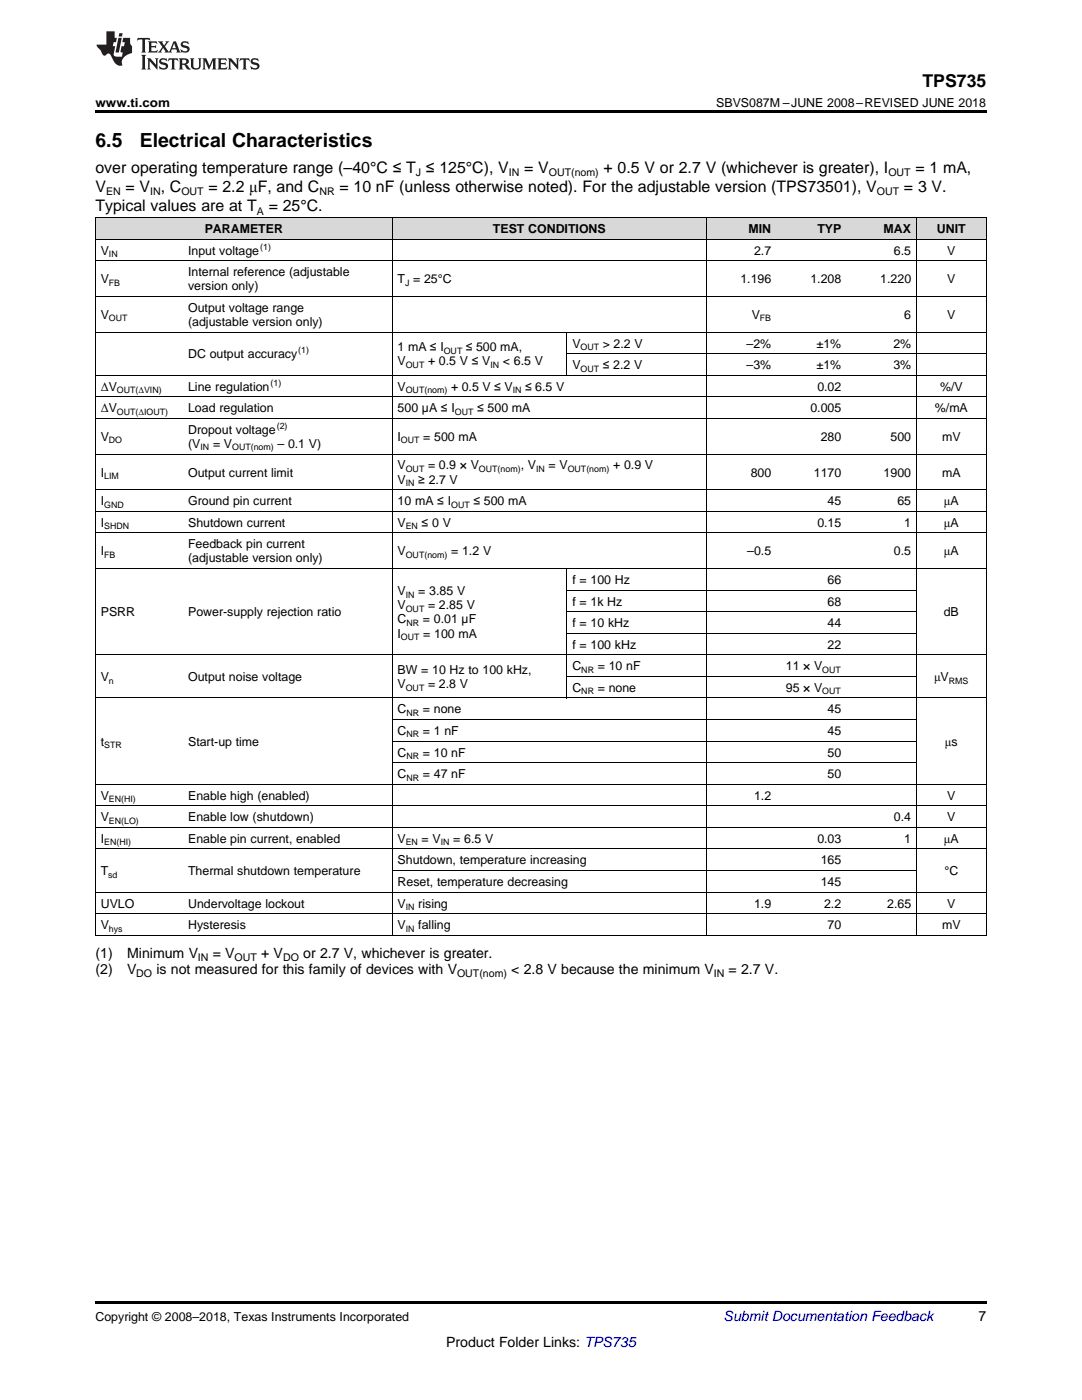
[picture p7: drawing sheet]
<svg xmlns="http://www.w3.org/2000/svg" width="216mm" height="279mm" viewBox="0 0 216 279" stroke-linecap="round" stroke-linejoin="round" font-family="sans-serif">
<defs><g id="words">
<g font-size="3.9">
<text x="19" y="29.3">6.5</text>
<text x="27.9" y="29.3">Electrical Characteristics</text>
</g>
<text font-size="3.5" x="184.1" y="17.3">TPS735</text>
<g font-size="3.2">
<text x="19" y="34.4">over operating temperature range (–40°C ≤ T ≤ 125°C), V</text>
<text x="104.6" y="34.4">= V</text>
<text x="120.4" y="34.4">+ 0.5 V or 2.7 V (whichever is greater), I</text>
<text x="182.7" y="34.4">= 1 mA,</text>
<text x="19" y="38.3">V</text>
<text x="25" y="38.3">= V , C</text>
<text x="41.6" y="38.3">= 2.2 μF, and C</text>
<text x="67.7" y="38.3">= 10 nF (unless otherwise noted). For the adjustable version (TPS73501), V</text>
<text x="180.4" y="38.3">= 3 V.</text>
<text x="19" y="42.2">Typical values are at T</text>
<text x="53.6" y="42.2">= 25°C.</text>
</g>
<g font-size="2.8">
<text x="19" y="191.3">(1)</text>
<text x="25.4" y="191.3">Minimum V</text>
<text x="42.4" y="191.3">= V</text>
<text x="52.1" y="191.3">+ V</text>
<text x="60.5" y="191.3">or 2.7 V, whichever is greater.</text>
<text x="19" y="194.5">(2)</text>
<text x="25.4" y="194.5">V</text>
<text x="31.2" y="194.5">is not measured for this family of devices with V</text>
<text x="102" y="194.5">&lt; 2.8 V because the minimum V</text>
<text x="145.4" y="194.5">= 2.7 V.</text>
<text x="195.3" y="263.6">7</text>
<text x="89" y="268.9">Product Folder Links: TPS735</text>
</g>
<text font-size="2.8" fill="#0000c8" x="144.4" y="263.6">Submit Documentation Feedback</text>
<g font-size="2.5">
<text x="19" y="21.4">www.ti.com</text>
<text x="142.9" y="21.4">SBVS087M –JUNE 2008–REVISED JUNE 2018</text>
<text x="40.9" y="46.5">PARAMETER</text>
<text x="98.4" y="46.5">TEST CONDITIONS</text>
<text x="149.4" y="46.5">MIN</text>
<text x="163.1" y="46.5">TYP</text>
<text x="176.3" y="46.5">MAX</text>
<text x="186.9" y="46.5">UNIT</text>
<text x="20.1" y="50.8">V</text>
<text x="37.5" y="50.8">Input voltage</text>
<text x="150.5" y="50.8">2.7</text>
<text x="178.4" y="50.8">6.5</text>
<text x="189" y="50.8">V</text>
<text x="20.1" y="56.5">V</text>
<text x="37.5" y="55.1">Internal reference (adjustable</text>
<text x="37.5" y="57.9">version only)</text>
<text x="79.3" y="56.5">T = 25°C</text>
<text x="147.7" y="56.5">1.196</text>
<text x="161.7" y="56.5">1.208</text>
<text x="175.6" y="56.5">1.220</text>
<text x="189" y="56.5">V</text>
<text x="20.1" y="63.6">V</text>
<text x="37.5" y="62.2">Output voltage range</text>
<text x="37.5" y="65.1">(adjustable version only)</text>
<text x="150" y="63.6">V</text>
<text x="180.4" y="63.6">6</text>
<text x="189" y="63.6">V</text>
<text x="37.5" y="71.5">DC output accuracy</text>
<text x="79.3" y="70.1">1 mA ≤ I</text>
<text x="93" y="70.1">≤ 500 mA,</text>
<text x="114.2" y="69.4">V</text>
<text x="120.3" y="69.4">&gt; 2.2 V</text>
<text x="149" y="69.4">–2%</text>
<text x="162.9" y="69.4">±1%</text>
<text x="178.3" y="69.4">2%</text>
<text x="20.1" y="78">ΔV</text>
<text x="37.5" y="78">Line regulation</text>
<text x="79.3" y="72.9">V</text>
<text x="79.3" y="78">V</text>
<text x="85.4" y="72.9">+ 0.5 V ≤ V</text>
<text x="90" y="78">+ 0.5 V ≤ V</text>
<text x="100.4" y="72.9">&lt; 6.5 V</text>
<text x="104.8" y="78">≤ 6.5 V</text>
<text x="114.2" y="73.7">V</text>
<text x="120.3" y="73.7">≤ 2.2 V</text>
<text x="149" y="73.7">–3%</text>
<text x="162.9" y="73.7">±1%</text>
<text x="163.1" y="78">0.02</text>
<text x="178.3" y="73.7">3%</text>
<text x="187.6" y="78">%/V</text>
<text x="20.1" y="82.3">ΔV</text>
<text x="37.5" y="82.3">Load regulation</text>
<text x="79.3" y="82.3">500 µA ≤ I</text>
<text x="95.2" y="82.3">≤ 500 mA</text>
<text x="161.7" y="82.3">0.005</text>
<text x="186.5" y="82.3">%/mA</text>
<text x="20.1" y="88">V</text>
<text x="37.5" y="86.6">Dropout voltage</text>
<text x="37.5" y="89.4">(V</text>
<text x="42.5" y="89.4">= V</text>
<text x="55.4" y="89.4">– 0.1 V)</text>
<text x="79.3" y="88">I</text>
<text x="84.5" y="88">= 500 mA</text>
<text x="163.8" y="88">280</text>
<text x="177.7" y="88">500</text>
<text x="188" y="88">mV</text>
<text x="20.1" y="95.1">I</text>
<text x="37.5" y="95.1">Output current limit</text>
<text x="79.3" y="93.7">V</text>
<text x="85.4" y="93.7">= 0.9 × V</text>
<text x="103.9" y="93.7">, V</text>
<text x="109.5" y="93.7">= V</text>
<text x="122.3" y="93.7">+ 0.9 V</text>
<text x="149.8" y="95.1">800</text>
<text x="162.4" y="95.1">1170</text>
<text x="176.3" y="95.1">1900</text>
<text x="188" y="95.1">mA</text>
<text x="20.1" y="100.8">I</text>
<text x="37.5" y="100.8">Ground pin current</text>
<text x="79.3" y="96.5">V</text>
<text x="79.3" y="100.8">10 mA ≤ I</text>
<text x="83.5" y="96.5">≥ 2.7 V</text>
<text x="94.5" y="100.8">≤ 500 mA</text>
<text x="165.1" y="100.8">45</text>
<text x="179.1" y="100.8">65</text>
<text x="188.3" y="100.8">μA</text>
<text x="20.1" y="105.1">I</text>
<text x="37.5" y="105.1">Shutdown current</text>
<text x="79.3" y="105.1">V</text>
<text x="84.1" y="105.1">≤ 0 V</text>
<text x="163.1" y="105.1">0.15</text>
<text x="180.4" y="105.1">1</text>
<text x="188.3" y="105.1">μA</text>
<text x="20.1" y="110.8">I</text>
<text x="37.5" y="109.4">Feedback pin current</text>
<text x="37.5" y="112.3">(adjustable version only)</text>
<text x="79.3" y="110.8">V</text>
<text x="90" y="110.8">= 1.2 V</text>
<text x="149.1" y="110.8">–0.5</text>
<text x="178.4" y="110.8">0.5</text>
<text x="188.3" y="110.8">μA</text>
<text x="79.3" y="118.8">V</text>
<text x="83.5" y="118.8">= 3.85 V</text>
<text x="114.2" y="116.6">f = 100 Hz</text>
<text x="165.1" y="116.6">66</text>
<text x="20.1" y="123">PSRR</text>
<text x="37.5" y="123">Power-supply rejection ratio</text>
<text x="79.3" y="121.6">V</text>
<text x="79.3" y="124.4">C</text>
<text x="84.4" y="124.4">= 0.01 µF</text>
<text x="85.4" y="121.6">= 2.85 V</text>
<text x="114.2" y="120.9">f = 1k Hz</text>
<text x="114.2" y="125.2">f = 10 kHz</text>
<text x="165.1" y="120.9">68</text>
<text x="165.1" y="125.2">44</text>
<text x="188.3" y="123">dB</text>
<text x="79.3" y="127.2">I</text>
<text x="84.5" y="127.2">= 100 mA</text>
<text x="114.2" y="129.5">f = 100 kHz</text>
<text x="165.1" y="129.5">22</text>
<text x="20.1" y="135.9">V</text>
<text x="37.5" y="135.9">Output noise voltage</text>
<text x="79.3" y="134.5">BW = 10 Hz to 100 kHz,</text>
<text x="79.3" y="137.3">V</text>
<text x="85.4" y="137.3">= 2.8 V</text>
<text x="114.2" y="133.8">C</text>
<text x="119.3" y="133.8">= 10 nF</text>
<text x="156.8" y="133.8">11 × V</text>
<text x="186.4" y="135.9">μV</text>
<text x="79.3" y="142.4">C</text>
<text x="84.4" y="142.4">= none</text>
<text x="114.2" y="138.1">C</text>
<text x="119.3" y="138.1">= none</text>
<text x="156.8" y="138.1">95 × V</text>
<text x="165.1" y="142.4">45</text>
<text x="20.1" y="148.8">t</text>
<text x="37.5" y="148.8">Start-up time</text>
<text x="79.3" y="146.7">C</text>
<text x="84.4" y="146.7">= 1 nF</text>
<text x="165.1" y="146.7">45</text>
<text x="188.6" y="148.8">μs</text>
<text x="79.3" y="151">C</text>
<text x="79.3" y="155.3">C</text>
<text x="84.4" y="151">= 10 nF</text>
<text x="84.4" y="155.3">= 47 nF</text>
<text x="165.1" y="151">50</text>
<text x="165.1" y="155.3">50</text>
<text x="20.1" y="159.6">V</text>
<text x="37.5" y="159.6">Enable high (enabled)</text>
<text x="150.5" y="159.6">1.2</text>
<text x="189" y="159.6">V</text>
<text x="20.1" y="163.9">V</text>
<text x="37.5" y="163.9">Enable low (shutdown)</text>
<text x="178.4" y="163.9">0.4</text>
<text x="189" y="163.9">V</text>
<text x="20.1" y="168.2">I</text>
<text x="37.5" y="168.2">Enable pin current, enabled</text>
<text x="79.3" y="168.2">V</text>
<text x="79.3" y="172.5">Shutdown, temperature increasing</text>
<text x="84.1" y="168.2">= V</text>
<text x="90.5" y="168.2">= 6.5 V</text>
<text x="163.1" y="168.2">0.03</text>
<text x="163.8" y="172.5">165</text>
<text x="180.4" y="168.2">1</text>
<text x="188.3" y="168.2">μA</text>
<text x="20.1" y="174.7">T</text>
<text x="37.5" y="174.7">Thermal shutdown temperature</text>
<text x="79.3" y="176.8">Reset, temperature decreasing</text>
<text x="163.8" y="176.8">145</text>
<text x="188.5" y="174.7">°C</text>
<text x="20.1" y="181.1">UVLO</text>
<text x="20.1" y="185.4">V</text>
<text x="37.5" y="181.1">Undervoltage lockout</text>
<text x="37.5" y="185.4">Hysteresis</text>
<text x="79.3" y="181.1">V</text>
<text x="79.3" y="185.4">V</text>
<text x="83.5" y="181.1">rising</text>
<text x="83.5" y="185.4">falling</text>
<text x="150.5" y="181.1">1.9</text>
<text x="164.4" y="181.1">2.2</text>
<text x="165.1" y="185.4">70</text>
<text x="177" y="181.1">2.65</text>
<text x="188" y="185.4">mV</text>
<text x="189" y="181.1">V</text>
<text x="19" y="263.6">Copyright © 2008–2018, Texas Instruments Incorporated</text>
</g>
<g font-size="2.1">
<text x="83" y="35.1">J</text>
<text x="101.5" y="35.1">IN</text>
<text x="109.5" y="35.1">OUT(nom)</text>
<text x="177.3" y="35.1">OUT</text>
<text x="21.2" y="38.9">EN</text>
<text x="30" y="38.9">IN</text>
<text x="36.2" y="38.9">OUT</text>
<text x="63.7" y="38.9">NR</text>
<text x="175" y="38.9">OUT</text>
<text x="51.3" y="42.8">A</text>
<text x="39.5" y="191.8">IN</text>
<text x="46.8" y="191.8">OUT</text>
<text x="56.5" y="191.8">DO</text>
<text x="27.2" y="195">DO</text>
<text x="91.2" y="195">OUT(nom)</text>
<text x="142.4" y="195">IN</text>
</g>
<g font-size="1.8">
<text x="21.7" y="51.3">IN</text>
<text x="51.9" y="49.8">(1)</text>
<text x="21.7" y="57">FB</text>
<text x="80.8" y="57">J</text>
<text x="21.7" y="64.1">OUT</text>
<text x="151.6" y="64.1">FB</text>
<text x="59.5" y="70.5">(1)</text>
<text x="88.5" y="70.6">OUT</text>
<text x="115.9" y="69.8">OUT</text>
<text x="54" y="77">(1)</text>
<text x="81" y="73.4">OUT</text>
<text x="97.9" y="73.4">IN</text>
<text x="115.9" y="74.2">OUT</text>
<text x="23.3" y="78.5">OUT(ΔVIN)</text>
<text x="23.3" y="82.8">OUT(ΔIOUT)</text>
<text x="81" y="78.5">OUT(nom)</text>
<text x="90.8" y="82.8">OUT</text>
<text x="102.3" y="78.5">IN</text>
<text x="21.7" y="88.5">DO</text>
<text x="40" y="89.9">IN</text>
<text x="46.3" y="89.9">OUT(nom)</text>
<text x="55.2" y="85.6">(2)</text>
<text x="80" y="88.5">OUT</text>
<text x="20.8" y="95.6">LIM</text>
<text x="81" y="94.2">OUT</text>
<text x="95.6" y="94.2">OUT(nom)</text>
<text x="107" y="94.2">IN</text>
<text x="113.3" y="94.2">OUT(nom)</text>
<text x="20.8" y="101.3">GND</text>
<text x="81" y="97">IN</text>
<text x="90" y="101.3">OUT</text>
<text x="20.8" y="105.6">SHDN</text>
<text x="81" y="105.6">EN</text>
<text x="20.8" y="111.3">FB</text>
<text x="81" y="111.3">OUT(nom)</text>
<text x="81" y="119.3">IN</text>
<text x="81" y="122.1">OUT</text>
<text x="81.1" y="124.9">NR</text>
<text x="80" y="127.7">OUT</text>
<text x="21.7" y="136.4">n</text>
<text x="81" y="137.8">OUT</text>
<text x="116" y="134.3">NR</text>
<text x="164.1" y="134.3">OUT</text>
<text x="189.3" y="136.4">RMS</text>
<text x="81.1" y="142.9">NR</text>
<text x="116" y="138.6">NR</text>
<text x="164.1" y="138.6">OUT</text>
<text x="20.8" y="149.3">STR</text>
<text x="81.1" y="147.2">NR</text>
<text x="81.1" y="151.5">NR</text>
<text x="81.1" y="155.8">NR</text>
<text x="21.7" y="160.1">EN(HI)</text>
<text x="21.7" y="164.4">EN(LO)</text>
<text x="20.8" y="168.7">EN(HI)</text>
<text x="81" y="168.7">EN</text>
<text x="87.9" y="168.7">IN</text>
<text x="21.6" y="175.2">sd</text>
<text x="21.7" y="185.9">hys</text>
<text x="81" y="181.6">IN</text>
<text x="81" y="185.9">IN</text>
</g>
</g></defs>
<g fill="#d8d8d8">
<path d="M19 43.5h17.5v4.3h-17.5z"/>
<path d="M36.5 43.5h41.8v4.3h-41.8z"/>
<path d="M78.3 43.5h34.9v4.3h-34.9z"/>
<path d="M113.2 43.5h27.8v4.3h-27.8z"/>
<path d="M141 43.5h14v4.3h-14z"/>
<path d="M155 43.5h13.9v4.3h-13.9z"/>
<path d="M168.9 43.5h14v4.3h-14z"/>
<path d="M182.9 43.5h13.9v4.3h-13.9z"/>
</g>
<path d="M19 22h177.8v.5h-177.8zM19 186.7h.2zM113.1 186.7h.1zM140.9 186.7h.1zM154.9 186.7h.1zM168.8 186.7h.1zM182.8 186.7h.1zM196.7 186.7h.1zM19 259.7h177.8v.5h-177.8z" fill="#000"/>
<g fill="none" stroke="#000" stroke-width=".2">
<path d="M19 59.1h177.8M19 52h177.8M19 47.7h177.8M19 43.4h177.8M19.1 43.4v143.3M78.2 43.4v143.3M141 43.4v143.3M182.8 43.4v143.3M196.8 43.4v143.3M19 79.2h177.8M19 74.9h177.8M19 66.3h177.8"/>
<path d="M113.1 66.3v8.6M113.2 70.6h83.6M19 97.7h177.8M19 90.6h177.8M19 83.5h177.8M19 113.5h177.8M19 106.3h177.8M19 102h177.8M113.1 113.5v25.8M113.2 117.8h69.7M19 139.3h177.8M19 130.7h177.8"/>
<path d="M113.2 135h69.7M113.2 126.4h69.7M113.2 122.1h69.7M19 156.5h177.8M78.3 152.2h104.6M78.3 147.9h104.6M78.3 143.6h104.6M19 178h177.8M19 169.4h177.8M19 165.1h177.8M19 160.8h177.8M78.3 173.7h104.6"/>
<path d="M19 186.6h177.8M19 182.3h177.8"/>
</g>
<g fill="#231f20">
<path d="M27.5 7.6l-.1 .5 .4-.2h.6v.1v2.1l-.2 .4h1l-.3-.4v-2.1l.1-.1h.5l.5 .2-.2-.5zM29.5 8.3l.2 .3v1.5l-.2 .4h1.8l.2-.6a1.04 1.04 0 0 1-1.3 .2v-.7h.6l.3 .2v-.6l-.3 .2h-.6v-.6l.8-.1 .4 .3-.2-.5zM31.5 8.3l.9 1.1-.9 1.1h.8l-.2-.2 .5-.7 .4 .7-.2 .2h1.5l-.1-.2 .1-.4h.9l.1 .4-.2 .2h1l-.3-.3-.7-1.9h-.5l-.9 2-.8-1 .9-1h-.8l.1 .3-.3 .5-.4-.6 .2-.2zM34.7 8.6l.4 1h-.7zM36.3 8.4a.63 .63 0 0 0-.2 .7 .63 .63 0 0 0 .6 .4l.6 .2 .1 .2a.75 .75 0 0 1-.7 .4 .75 .75 0 0 1-.6-.5l.1 .7 .1-.1a1.11 1.11 0 0 0 1.5-.6 1.13 1.13 0 0 0-1.2-.8l-.1-.4a1.04 1.04 0 0 1 1.2 .2l-.2-.5-.1 .1-.5-.2zM28.2 10.9l.2 .4v2.2l-.2 .4h1l-.3-.4v-2.2l.3-.4zM29.3 11.6l.3 .4v1.5l-.3 .4h.8l-.2-.4v-1.3l1.5 1.7v-1.9l.2-.4h-.7l.2 .4v.9l-1.1-1.3zM32 11.8a.62 .62 0 0 0-.2 .7 .62 .62 0 0 0 .6 .4l.6 .1 .1 .3a.76 .76 0 0 1-.7 .3 .76 .76 0 0 1-.6-.4l.1 .7 .1-.1a1.11 1.11 0 0 0 1.5-.6 1.13 1.13 0 0 0-1.2-.8l-.1-.4a1.04 1.04 0 0 1 1.2 .2l-.2-.6-.1 .1-.5-.1zM33.7 11.6l-.2 .6a.61 .61 0 0 1 .8-.3v1.6l-.2 .4h.9l-.2-.4v-1.6a.63 .63 0 0 1 .8 .3l-.2-.6zM35.6 11.6l.3 .4v1.5l-.3 .4h1l-.2-.2v-.8l.5 .2a.76 .76 0 0 0 1.2 .7l-1-1a.58 .58 0 0 0 .6-.5 .58 .58 0 0 0-.5-.6zM36.4 11.9h.1a.45 .45 0 0 1 .5 .1 .45 .45 0 0 1 .1 .5l-.7 .2zM37.9 11.6l.2 .2a2.17 2.17 0 0 0 .3 1.9 .99 .99 0 0 0 1.6-.6v-1.1l.2-.4h-.7l.2 .2a1.92 1.92 0 0 1-.2 1.8 .6 .6 0 0 1-.9-.5v-1.1l.2-.4zM40.4 11.6l.2 .4v1.5l-.2 .4h.7l-.2-.4v-1.4l.8 1.8 .8-1.8v1.4l-.2 .4h.9l-.2-.4v-1.5l.2-.4h-.8l-.6 1.5-.6-1.5zM43.4 11.6l.2 .4v1.5l-.2 .4h1.8l.2-.6a1.04 1.04 0 0 1-1.3 .1v-.6h.5l.4 .2v-.6l-.4 .2h-.5v-.7h.8l.3 .3-.1-.6zM45.5 11.6l.2 .4v1.5l-.2 .4h.7l-.2-.4v-1.3l1.5 1.7v-1.9l.2-.4h-.7l.2 .4v.9l-1.1-1.3zM47.9 11.6l-.1 .6a.61 .61 0 0 1 .8-.3v1.6l-.3 .4h1l-.3-.4 .1-1.6a.63 .63 0 0 1 .7 .3l-.1-.6zM50.2 11.8a.62 .62 0 0 0-.2 .7 .62 .62 0 0 0 .6 .4l.6 .1 .2 .3a.76 .76 0 0 1-.8 .3 .76 .76 0 0 1-.6-.4l.1 .7 .2-.1a1.11 1.11 0 0 0 1.5-.6 1.13 1.13 0 0 0-1.3-.8l-.1-.4a1.04 1.04 0 0 1 1.2 .2l-.1-.6-.2 .1-.5-.1z"/>
<path d="M21.2 6.3v2.6h-1.9l.1 .4 .7 .9a.91 .91 0 0 0 1 .8 .56 .56 0 0 1 .5-.3 .56 .56 0 0 1 .5 .3l.4 .8a1.53 1.53 0 0 0 1.9 1.2 1.54 1.54 0 0 1 1-2.1l.9-.3v-1.4a1.52 1.52 0 0 1-.3-1.6h-1.4l-.2 .8h.5l-.2 .8h-.4l-.2 1v.2l.4 .1-.2 .8a1.93 1.93 0 0 1-1.6-.3l.3-1.8h-.5l.2-.8h.4l.2-.8h-.4v-1.3zM23.6 7.6l-.6 2.9h.7l.6-2.9zM23.8 6.6l-.1 .7h.6l.2-.7z"/>
</g>
<use href="#words"/>
</svg>
